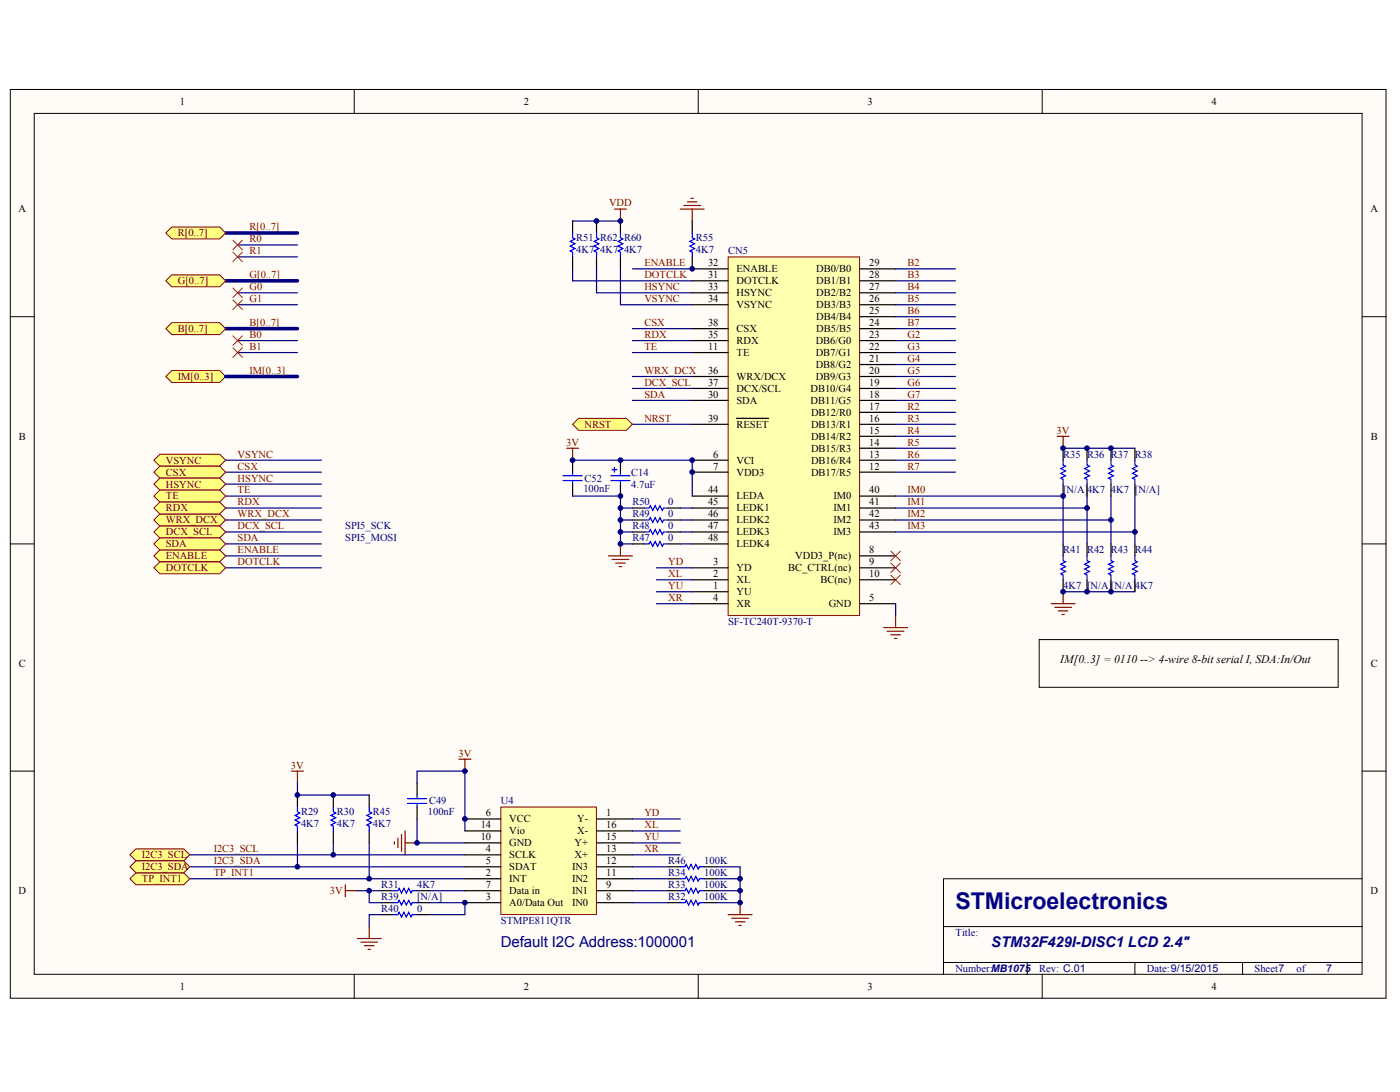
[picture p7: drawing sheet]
<svg xmlns="http://www.w3.org/2000/svg" width="258mm" height="201mm" viewBox="0 0 258 201" stroke-linecap="round" stroke-linejoin="round" font-family="sans-serif">
<defs><g id="words">
<text font-size="4.3" fill="#000080" x="176" y="167.4">STMicroelectronics</text>
<text font-size="2.8" fill="#000080" x="92.3" y="174.5">Default I2C Address:1000001</text>
<text font-size="2.7" fill="#000080" x="182.6" y="174.4">STM32F429I-DISC1 LCD 2.4&quot;</text>
<text font-size="2.1" x="195.3" y="122.1">IM[0..3]= 0110 --&gt; 4-wire 8-bit serial I, SDA:In/Out</text>
<text font-size="2" fill="#000080" x="244.3" y="179">7</text>
<g font-size="1.9">
<text x="33.1" y="19.3">1</text>
<text x="96.5" y="19.3">2</text>
<text x="159.8" y="19.3">3</text>
<text x="223.2" y="19.3">4</text>
<text x="3.4" y="39.1">A</text>
<text x="252.4" y="39.1">A</text>
<text x="130.4" y="49">32</text>
<text x="130.4" y="51.2">31</text>
<text x="130.4" y="53.4">33</text>
<text x="135.7" y="50.1">ENABLE</text>
<text x="135.7" y="52.3">DOTCLK</text>
<text x="150.4" y="50.1">DB0/B0</text>
<text x="150.4" y="52.3">DB1/B1</text>
<text x="160.1" y="49">29</text>
<text x="160.1" y="51.2">28</text>
<text x="160.1" y="53.4">27</text>
<text x="130.4" y="55.6">34</text>
<text x="135.7" y="54.5">HSYNC</text>
<text x="135.7" y="56.7">VSYNC</text>
<text x="150.4" y="54.5">DB2/B2</text>
<text x="150.4" y="56.7">DB3/B3</text>
<text x="150.4" y="58.9">DB4/B4</text>
<text x="160.1" y="55.6">26</text>
<text x="160.1" y="57.8">25</text>
<text x="130.4" y="60">38</text>
<text x="130.4" y="64.4">11</text>
<text x="130.4" y="62.2">35</text>
<text x="135.7" y="61.1">CSX</text>
<text x="135.7" y="65.5">TE</text>
<text x="135.7" y="63.3">RDX</text>
<text x="150.3" y="63.3">DB6/G0</text>
<text x="150.3" y="65.5">DB7/G1</text>
<text x="150.4" y="61.1">DB5/B5</text>
<text x="160.1" y="60">24</text>
<text x="160.1" y="62.2">23</text>
<text x="160.1" y="64.4">22</text>
<text x="130.4" y="71.1">37</text>
<text x="130.4" y="68.9">36</text>
<text x="135.7" y="70">WRX/DCX</text>
<text x="150.3" y="67.8">DB8/G2</text>
<text x="150.3" y="70">DB9/G3</text>
<text x="160.1" y="66.7">21</text>
<text x="160.1" y="68.9">20</text>
<text x="160.1" y="71.1">19</text>
<text x="130.4" y="77.7">39</text>
<text x="130.4" y="73.3">30</text>
<text x="135.7" y="72.2">DCX/SCL</text>
<text x="135.7" y="74.4">SDA</text>
<text x="149.3" y="72.2">DB10/G4</text>
<text x="149.3" y="74.4">DB11/G5</text>
<text x="149.4" y="76.6">DB12/R0</text>
<text x="160.1" y="73.3">18</text>
<text x="160.1" y="75.5">17</text>
<text x="160.1" y="77.7">16</text>
<text x="3.5" y="81">B</text>
<text x="135.7" y="78.8">RESET</text>
<text x="149.4" y="78.8">DB13/R1</text>
<text x="149.4" y="81">DB14/R2</text>
<text x="149.4" y="83.2">DB15/R3</text>
<text x="160.1" y="79.9">15</text>
<text x="160.1" y="82.1">14</text>
<text x="252.5" y="81">B</text>
<text x="131.4" y="86.5">7</text>
<text x="131.4" y="84.3">6</text>
<text x="135.7" y="87.6">VDD3</text>
<text x="135.7" y="85.4">VCI</text>
<text x="149.4" y="85.4">DB16/R4</text>
<text x="149.4" y="87.6">DB17/R5</text>
<text x="160.1" y="84.3">13</text>
<text x="160.1" y="86.5">12</text>
<text x="130.4" y="90.9">44</text>
<text x="130.4" y="93.1">45</text>
<text x="130.4" y="95.3">46</text>
<text x="135.7" y="92">LEDA</text>
<text x="135.7" y="94.2">LEDK1</text>
<text x="153.5" y="94.2">IM1</text>
<text x="153.5" y="92">IM0</text>
<text x="160.1" y="95.3">42</text>
<text x="160.1" y="93.1">41</text>
<text x="160.1" y="90.9">40</text>
<text x="130.4" y="97.5">47</text>
<text x="130.4" y="99.7">48</text>
<text x="135.7" y="96.4">LEDK2</text>
<text x="135.7" y="98.6">LEDK3</text>
<text x="135.7" y="100.8">LEDK4</text>
<text x="153.5" y="98.6">IM3</text>
<text x="153.5" y="96.4">IM2</text>
<text x="160.1" y="101.9">8</text>
<text x="160.1" y="97.5">43</text>
<text x="131.4" y="104.1">3</text>
<text x="131.4" y="106.3">2</text>
<text x="135.7" y="105.2">YD</text>
<text x="135.7" y="107.4">XL</text>
<text x="145.2" y="105.2">BC_CTRL(nc)</text>
<text x="146.5" y="103">VDD3_P(nc)</text>
<text x="151.1" y="107.4">BC(nc)</text>
<text x="160.1" y="104.1">9</text>
<text x="160.1" y="106.3">10</text>
<text x="131.4" y="108.5">1</text>
<text x="131.4" y="110.7">4</text>
<text x="135.7" y="109.6">YU</text>
<text x="135.7" y="111.8">XR</text>
<text x="152.7" y="111.8">GND</text>
<text x="160.1" y="110.7">5</text>
<text x="3.5" y="122.8">C</text>
<text x="252.5" y="122.8">C</text>
<text x="88.5" y="154.7">10</text>
<text x="88.5" y="152.5">14</text>
<text x="89.5" y="150.3">6</text>
<text x="93.8" y="151.4">VCC</text>
<text x="93.8" y="155.8">GND</text>
<text x="93.8" y="153.6">Vio</text>
<text x="105.8" y="155.8">Y+</text>
<text x="106.3" y="153.6">X-</text>
<text x="106.3" y="151.4">Y-</text>
<text x="111.6" y="150.3">1</text>
<text x="111.6" y="154.7">15</text>
<text x="111.6" y="152.5">16</text>
<text x="89.5" y="161.3">2</text>
<text x="89.5" y="156.9">4</text>
<text x="89.5" y="159.1">5</text>
<text x="93.8" y="158">SCLK</text>
<text x="93.8" y="160.2">SDAT</text>
<text x="105.4" y="160.2">IN3</text>
<text x="105.8" y="158">X+</text>
<text x="111.6" y="161.3">11</text>
<text x="111.6" y="159.1">12</text>
<text x="111.6" y="156.9">13</text>
<text x="3.4" y="164.6">D</text>
<text x="89.5" y="165.7">3</text>
<text x="89.5" y="163.5">7</text>
<text x="93.8" y="162.4">INT</text>
<text x="93.8" y="166.8">A0/Data Out</text>
<text x="93.8" y="164.6">Data in</text>
<text x="105.4" y="166.8">IN0</text>
<text x="105.4" y="164.6">IN1</text>
<text x="105.4" y="162.4">IN2</text>
<text x="111.6" y="165.7">8</text>
<text x="111.6" y="163.5">9</text>
<text x="252.4" y="164.6">D</text>
<text x="33.1" y="182.3">1</text>
<text x="96.5" y="182.3">2</text>
<text x="159.8" y="182.3">3</text>
<text x="223.2" y="182.3">4</text>
</g>
<g font-size="1.9" fill="#800000">
<text x="112.2" y="38">VDD</text>
<text x="32.8" y="43.5">R[0..7]</text>
<text x="46" y="42.4">R[0..7]</text>
<text x="46" y="44.6">R0</text>
<text x="46" y="46.8">R1</text>
<text x="32.8" y="52.3">G[0..7]</text>
<text x="46" y="51.2">G[0..7]</text>
<text x="46" y="53.4">G0</text>
<text x="118.7" y="53.4">HSYNC</text>
<text x="118.7" y="51.2">DOTCLK</text>
<text x="118.7" y="49">ENABLE</text>
<text x="167.2" y="49">B2</text>
<text x="167.2" y="51.2">B3</text>
<text x="167.2" y="53.4">B4</text>
<text x="46" y="55.6">G1</text>
<text x="118.7" y="55.6">VSYNC</text>
<text x="167.2" y="55.6">B5</text>
<text x="167.2" y="57.8">B6</text>
<text x="32.8" y="61.1">B[0..7]</text>
<text x="46" y="60">B[0..7]</text>
<text x="46" y="62.2">B0</text>
<text x="46" y="64.4">B1</text>
<text x="118.7" y="60">CSX</text>
<text x="118.7" y="62.2">RDX</text>
<text x="118.7" y="64.4">TE</text>
<text x="167.2" y="62.2">G2</text>
<text x="167.2" y="64.4">G3</text>
<text x="167.2" y="60">B7</text>
<text x="32.8" y="70">IM[0..3]</text>
<text x="46" y="68.9">IM[0..3]</text>
<text x="118.7" y="71.1">DCX_SCL</text>
<text x="118.7" y="68.9">WRX_DCX</text>
<text x="167.2" y="66.7">G4</text>
<text x="167.2" y="68.9">G5</text>
<text x="167.2" y="71.1">G6</text>
<text x="118.7" y="73.3">SDA</text>
<text x="118.7" y="77.7">NRST</text>
<text x="167.2" y="75.5">R2</text>
<text x="167.2" y="77.7">R3</text>
<text x="167.2" y="73.3">G7</text>
<text x="104.3" y="82.1">3V</text>
<text x="107.7" y="78.8">NRST</text>
<text x="167.2" y="79.9">R4</text>
<text x="167.2" y="82.1">R5</text>
<text x="194.6" y="79.9">3V</text>
<text x="30.5" y="85.4">VSYNC</text>
<text x="30.5" y="87.6">CSX</text>
<text x="30.5" y="89.8">HSYNC</text>
<text x="43.8" y="84.3">VSYNC</text>
<text x="43.8" y="88.7">HSYNC</text>
<text x="43.8" y="86.5">CSX</text>
<text x="167.2" y="84.3">R6</text>
<text x="167.2" y="86.5">R7</text>
<text x="30.5" y="92">TE</text>
<text x="30.5" y="94.2">RDX</text>
<text x="43.8" y="90.9">TE</text>
<text x="43.8" y="93.1">RDX</text>
<text x="43.8" y="95.3">WRX_DCX</text>
<text x="167.2" y="90.9">IM0</text>
<text x="167.2" y="93.1">IM1</text>
<text x="167.2" y="95.3">IM2</text>
<text x="30.5" y="96.4">WRX_DCX</text>
<text x="30.5" y="98.6">DCX_SCL</text>
<text x="30.5" y="100.8">SDA</text>
<text x="43.8" y="99.7">SDA</text>
<text x="43.8" y="101.9">ENABLE</text>
<text x="43.8" y="97.5">DCX_SCL</text>
<text x="167.2" y="97.5">IM3</text>
<text x="30.5" y="103">ENABLE</text>
<text x="30.5" y="105.2">DOTCLK</text>
<text x="43.8" y="104.1">DOTCLK</text>
<text x="123.1" y="104.1">YD</text>
<text x="123.1" y="106.3">XL</text>
<text x="123.1" y="110.7">XR</text>
<text x="123.1" y="108.5">YU</text>
<text x="53.6" y="141.5">3V</text>
<text x="84.4" y="139.3">3V</text>
<text x="118.7" y="150.3">YD</text>
<text x="118.7" y="154.7">YU</text>
<text x="118.7" y="152.5">XL</text>
<text x="26.1" y="158">I2C3_SCL</text>
<text x="26.1" y="160.2">I2C3_SDA</text>
<text x="39.4" y="161.3">TP_INT1</text>
<text x="39.4" y="159.1">I2C3_SDA</text>
<text x="39.4" y="156.9">I2C3_SCL</text>
<text x="118.7" y="156.9">XR</text>
<text x="26.1" y="162.4">TP_INT1</text>
<text x="60.8" y="164.6">3V</text>
</g>
<g font-size="1.9" fill="#000080">
<text x="106.1" y="44.4">R51 R62 R60</text>
<text x="106.1" y="46.6">4K7</text>
<text x="110.5" y="46.6">4K7</text>
<text x="114.9" y="46.6">4K7</text>
<text x="128.2" y="44.4">R55</text>
<text x="128.2" y="46.6">4K7</text>
<text x="134.1" y="46.8">CN5</text>
<text x="107.7" y="88.7">C52</text>
<text x="116.3" y="87.6">C14</text>
<text x="116.3" y="89.8">4.7uF</text>
<text x="195.8" y="84.3">R35 R36</text>
<text x="204.6" y="84.3">R37</text>
<text x="209" y="84.3">R38</text>
<text x="107.5" y="90.7">100nF</text>
<text x="116.5" y="93.1">R50</text>
<text x="116.5" y="95.3">R49</text>
<text x="123.1" y="93.1">0</text>
<text x="123.1" y="95.3">0</text>
<text x="195.8" y="90.9">[N/A]4K7</text>
<text x="204.6" y="90.9">4K7</text>
<text x="209" y="90.9">[N/A]</text>
<text x="63.6" y="99.7">SPI5_MOSI</text>
<text x="63.6" y="97.5">SPI5_SCK</text>
<text x="116.5" y="97.5">R48</text>
<text x="116.5" y="99.7">R47</text>
<text x="123.1" y="97.5">0</text>
<text x="123.1" y="99.7">0</text>
<text x="195.8" y="101.9">R41 R42</text>
<text x="204.6" y="101.9">R43</text>
<text x="209" y="101.9">R44</text>
<text x="195.8" y="108.5">4K7 [N/A]</text>
<text x="204.6" y="108.5">[N/A]</text>
<text x="209" y="108.5">4K7</text>
<text x="134.1" y="115.1">SF-TC240T-9370-T</text>
<text x="79" y="148.1">C49</text>
<text x="92.3" y="148.1">U4</text>
<text x="55.4" y="150.1">R29</text>
<text x="55.4" y="152.3">4K7</text>
<text x="62.1" y="150.1">R30</text>
<text x="62.1" y="152.3">4K7</text>
<text x="68.7" y="150.1">R45</text>
<text x="68.7" y="152.3">4K7</text>
<text x="78.8" y="150.1">100nF</text>
<text x="123.1" y="159.1">R46</text>
<text x="123.1" y="161.3">R34</text>
<text x="129.7" y="159.1">100K</text>
<text x="129.7" y="161.3">100K</text>
<text x="70.2" y="163.5">R31</text>
<text x="70.2" y="165.7">R39</text>
<text x="70.2" y="167.9">R40</text>
<text x="76.8" y="163.5">4K7</text>
<text x="76.8" y="165.7">[N/A]</text>
<text x="76.8" y="167.9">0</text>
<text x="123.1" y="163.5">R33</text>
<text x="123.1" y="165.7">R32</text>
<text x="129.7" y="163.5">100K</text>
<text x="129.7" y="165.7">100K</text>
<text x="92.3" y="170.2">STMPE811QTR</text>
<text x="176" y="172.4">Title:</text>
<text x="176" y="179">Number:MB1075</text>
<text x="191.4" y="179">Rev: C.01</text>
<text x="211.3" y="179">Date:9/15/2015</text>
<text x="231.1" y="179">Sheet7</text>
<text x="238.8" y="179">of</text>
</g>
</g></defs>
<g fill="#fffcf8" stroke="#000" stroke-width=".18">
<path d="M1.9 16.5h253.4v167.3h-253.4z"/>
<path d="M6.3 20.9h244.6v158.5h-244.6z"/>
</g>
<g fill="none" stroke="#000" stroke-width=".18">
<path d="M65.3 16.5v4.4M128.6 16.5v4.4M192 16.5v4.4M1.9 58.3h4.4M250.9 58.3h4.4M1.9 100.2h4.4M250.9 100.2h4.4M1.9 142h4.4M250.9 142h4.4M65.3 179.4v4.4M128.6 179.4v4.4M173.8 170.6h77.1"/>
<path d="M173.8 177.2h77.1M189.2 177.2v2.2M192 179.4v4.4M209 177.2v2.2M228.9 177.2v2.2M250.9 161.8h-77.1v17.6"/>
</g>
<g fill="none" stroke="#800000" stroke-width=".22">
<path d="M84.5 139.8h2.2M85.6 139.8v2.2M53.7 142h2.2M54.8 142v2.2M72.6 155v.4M73.3 154.3v1.8M74 153.7v3.1M74.6 153v4.4M74.6 155.2h2.2M63.6 162.9v2.2M63.6 164h2.2M65.8 172.8h4.4"/>
<path d="M66.5 173.5h3.1M67.1 174.1h1.8M67.8 174.8h.4M68 170.6v2.2M134.1 168.4h4.4M134.8 169.1h3.1M135.4 169.7h1.8M136.1 170.4h.4M136.3 166.2v2.2"/>
</g>
<g fill="none" stroke="#000080" stroke-width=".22">
<path d="M35 157.4h50.6M35 159.6h50.6M54.8 144.2v2.2h13.2M54.8 155.2v4.4M61.4 155.2v2.2M68 155.2v6.6M76.8 150.8v4.4h8.8M76.8 144.2v-2.2h8.8v11M116.5 157.4h8.8M116.5 159.6h6.6M116.5 150.8h8.8M116.5 153h8.8"/>
<path d="M116.5 155.2h8.8M131.9 159.6h4.4v4.4h-4.4M35 161.8h50.6M65.8 164h4.4M68 164v2.2h2.2M79 164h6.6M116.5 164h6.6M116.5 161.8h6.6M116.5 166.2h6.6M131.9 161.8h4.4M136.3 164v2.2h-4.4"/>
</g>
<path d="M92.3 148.6h17.6v19.8h-17.6z" fill="#ffffb0" stroke="#800000" stroke-width=".18"/>
<g fill="none" stroke="#000" stroke-width=".22">
<path d="M85.6 150.8h6.7M85.6 157.4h6.7M85.6 159.6h6.7M85.6 155.2h6.7M85.6 153h6.7M109.9 150.8h6.6M109.9 157.4h6.6M109.9 159.6h6.6M109.9 155.2h6.6M109.9 153h6.6M85.6 161.8h6.7M85.6 166.2h6.7"/>
<path d="M85.6 164h6.7M109.9 161.8h6.6M109.9 166.2h6.6M109.9 164h6.6"/>
</g>
<path d="M23.9 161.8l1.1-1.1h8.9l1.1 1.1-1.1 1.1h-8.9z" fill-rule="evenodd" fill="#ffff80" stroke="#800000" stroke-width=".18"/>
<g fill="none" stroke="#800000" stroke-width=".22">
<path d="M113.2 38.5h2.2M114.3 38.5v2.2M125.3 38.5h4.4M126 37.8h3.1M126.6 37.2h1.8M127.3 36.5h.4M127.5 38.5v2.2M104.4 82.5h2.2M105.5 82.5v2.2M194.7 80.3h2.2M195.8 80.3v2.2M193.6 111.2h4.4"/>
<path d="M194.3 111.8h3.1M194.9 112.5h1.8M195.6 113.2h.4M195.8 109v2.2"/>
</g>
<g fill="none" stroke="#000080" stroke-width=".22">
<path d="M105.5 49.5v2.2h22M105.5 40.7h8.8M109.9 49.5v4.4h17.6M114.3 49.5v6.6h13.2M116.5 49.5h11M105.5 91.3h8.8v2.3M165 91.3h30.8v8.9M165 93.6h35.2M165 95.8h39.6M195.8 82.5h13.2M200.2 91.3v8.9M204.6 91.3v8.9"/>
<path d="M209 91.3v8.9M195.8 109h13.2"/>
</g>
<path d="M114.3 84.7v2.2M114.3 89.1v2.2" fill="none" stroke="#000" stroke-width=".22"/>
<path d="M112.5 87.6h3.6M112.5 88.5h3.6M112.7 86.5h.9M113.2 86.1v.8M114.3 86.9v.7M114.3 88.5v.6" fill="none" stroke="#00f" stroke-width=".22"/>
<path d="M134.1 47.3h24.2v66h-24.2z" fill="#ffffb0" stroke="#800000" stroke-width=".18"/>
<g fill="none" stroke="#000" stroke-width=".22">
<path d="M127.5 49.5h6.6M127.5 51.7h6.6M127.5 53.9h6.6M127.5 56.1h6.6M158.4 49.5h6.6M158.4 51.7h6.6M158.4 53.9h6.6M158.4 56.1h6.6M158.4 58.3h6.6M127.5 60.5h6.6M127.5 71.5h6.6M127.5 64.9h6.6"/>
<path d="M127.5 69.3h6.6M127.5 62.7h6.6M127.5 78.1h6.6M127.5 73.7h6.6M135.7 77h5.9M158.4 60.5h6.6M158.4 71.5h6.6M158.4 64.9h6.6M158.4 69.3h6.6M158.4 62.7h6.6M158.4 78.1h6.6M158.4 73.7h6.6"/>
<path d="M158.4 67.1h6.6M158.4 75.9h6.6M127.5 86.9h6.6M127.5 98h6.6M127.5 95.8h6.6M127.5 93.6h6.6M127.5 91.3h6.6M127.5 84.7h6.6M158.4 86.9h6.6M158.4 98h6.6M158.4 95.8h6.6M158.4 93.6h6.6"/>
<path d="M158.4 91.3h6.6M158.4 84.7h6.6M158.4 80.3h6.6M158.4 82.5h6.6M127.5 104.6h6.6M127.5 106.8h6.6M127.5 100.2h6.6M127.5 109h6.6M127.5 111.2h6.6M158.4 102.4h6.6M158.4 104.6h6.6M158.4 106.8h6.6"/>
<path d="M158.4 111.2h6.6"/>
</g>
<g fill="none" stroke="#000080" stroke-width=".22">
<path d="M165 49.5h11M165 51.7h11M165 53.9h11M165 56.1h11M165 58.3h11M116.5 60.5h11M116.5 62.7h11M116.5 64.9h11M116.5 69.3h11M116.5 71.5h11M116.5 73.7h11M116.5 78.1h11"/>
<path d="M165 60.5h11M165 62.7h11M165 64.9h11M165 67.1h11M165 69.3h11M165 71.5h11M165 73.7h11M165 75.9h11M165 78.1h11M105.5 84.7h22v6.6M114.3 98h2.2M114.3 95.8h2.2"/>
<path d="M116.5 93.6h-2.2v6.6h2.2M125.3 98h2.2M125.3 93.6h2.2M125.3 95.8h2.2M165 80.3h11M165 82.5h11M165 84.7h11M165 86.9h11M165 98h44M120.9 104.6h6.6M120.9 106.8h6.6M120.9 109h6.6"/>
<path d="M120.9 111.2h6.6M125.3 100.2h2.2M165 111.2v2.2"/>
</g>
<path d="M164.1 101.5l1.8 1.7M164.1 103.7l1.8 1.7M164.1 105.9l1.8 1.7M165.9 101.5l-1.8 1.7M165.9 103.7l-1.8 1.7M165.9 105.9l-1.8 1.7" fill="none" stroke="#f00" stroke-width=".18"/>
<path d="M112.1 102.4h4.4M112.7 103h3.1M113.4 103.7h1.8M114.1 104.3h.4M114.3 100.2v2.2M162.8 115.6h4.4M163.4 116.2h3.1M164.1 116.9h1.8M164.8 117.6h.4M165 113.4v2.2" fill="none" stroke="#800000" stroke-width=".22"/>
<path d="M41.6 51.7h13.2M41.6 42.9h13.2M41.6 60.5h13.2" fill="none" stroke="#000080" stroke-width=".66"/>
<path d="M105.5 78.1l1.1-1.1h8.8l1.1 1.1-1.1 1.1h-8.8z" fill-rule="evenodd" fill="#ffff80" stroke="#800000" stroke-width=".18"/>
<g fill="none" stroke="#000080" stroke-width=".22">
<path d="M43.8 53.9h11M43.8 56.1h11M43.8 45.1h11M43.8 47.3h11M43.8 62.7h11M43.8 64.9h11M41.6 84.7h17.6M41.6 86.9h17.6M41.6 89.1h17.6M41.6 91.3h17.6M41.6 93.6h17.6M41.6 95.8h17.6"/>
<path d="M41.6 98h17.6M41.6 100.2h17.6"/>
</g>
<path d="M42.9 53l1.8 1.8M42.9 55.2l1.8 1.8M42.9 44.2l1.8 1.8M42.9 46.4l1.8 1.8M44.7 53l-1.8 1.8M44.7 55.2l-1.8 1.8M44.7 44.2l-1.8 1.8M44.7 46.4l-1.8 1.8M42.9 61.8l1.8 1.8M42.9 64l1.8 1.8M44.7 61.8l-1.8 1.8M44.7 64l-1.8 1.8" fill="none" stroke="#f00" stroke-width=".18"/>
<path d="M191.4 117.8h55.1v8.8h-55.1z" fill="none" stroke="#000" stroke-width=".18"/>
<path d="M30.5 69.3l1.1-1.1h8.9l1.1 1.1-1.1 1.1h-8.9z" fill-rule="evenodd" fill="#ffff80" stroke="#800000" stroke-width=".18"/>
<path d="M41.6 69.3h13.2" fill="none" stroke="#000080" stroke-width=".66"/>
<path d="M41.6 102.4h17.6M41.6 104.6h17.6" fill="none" stroke="#000080" stroke-width=".22"/>
<g fill="#ffff80" stroke="#800000" stroke-width=".18">
<path d="M30.5 42.9l1.1-1.1h8.9l1.1 1.1-1.1 1.1h-8.9z" fill-rule="evenodd"/>
<path d="M30.5 51.7l1.1-1.1h8.9l1.1 1.1-1.1 1.1h-8.9z" fill-rule="evenodd"/>
<path d="M30.5 60.5l1.1-1.1h8.9l1.1 1.1-1.1 1.1h-8.9z" fill-rule="evenodd"/>
<path d="M28.3 84.7l1.1-1.1h11.1l1.1 1.1-1.1 1.1h-11.1z" fill-rule="evenodd"/>
<path d="M28.3 86.9l1.1-1.1h11.1l1.1 1.1-1.1 1.1h-11.1z" fill-rule="evenodd"/>
<path d="M28.3 89.1l1.1-1.1h11.1l1.1 1.1-1.1 1.1h-11.1z" fill-rule="evenodd"/>
<path d="M28.3 91.3l1.1-1.1h11.1l1.1 1.1-1.1 1.2h-11.1z" fill-rule="evenodd"/>
<path d="M28.3 95.8l1.1-1.1h11.1l1.1 1.1-1.1 1.1h-11.1z" fill-rule="evenodd"/>
<path d="M28.3 93.6l1.1-1.1h11.1l1.1 1.1-1.1 1.1h-11.1z" fill-rule="evenodd"/>
<path d="M28.3 102.4l1.1-1.1h11.1l1.1 1.1-1.1 1.1h-11.1z" fill-rule="evenodd"/>
<path d="M28.3 104.6l1.1-1.1h11.1l1.1 1.1-1.1 1.1h-11.1z" fill-rule="evenodd"/>
<path d="M28.3 98l1.1-1.1h11.1l1.1 1.1-1.1 1.1h-11.1z" fill-rule="evenodd"/>
<path d="M28.3 100.2l1.1-1.1h11.1l1.1 1.1-1.1 1.1h-11.1z" fill-rule="evenodd"/>
<path d="M23.9 157.4l1.1-1.1h8.9l1.1 1.1-1.1 1.1h-8.9z" fill-rule="evenodd"/>
<path d="M23.9 159.6l1.1-1.1h8.9l1.1 1.1-1.1 1.1h-8.9z" fill-rule="evenodd"/>
</g>
<g fill="none" stroke="#000" stroke-width=".22">
<path d="M105.5 40.7v2.2M105.5 47.3v2.2M109.9 40.7v2.2M109.9 47.3v2.2M114.3 40.7v2.2M114.3 47.3v2.2M127.5 40.7v2.2M127.5 47.3v2.2M105.5 84.7v2.2M105.5 89.1v2.2M116.5 93.6h2.2M116.5 95.8h2.2"/>
<path d="M116.5 98h2.2M123.1 93.6h2.2M123.1 95.8h2.2M123.1 98h2.2M195.8 82.5v2.2M195.8 89.1v2.2M200.2 82.5v2.2M200.2 89.1v2.2M204.6 82.5v2.2M204.6 89.1v2.2M209 82.5v2.2M209 89.1v2.2"/>
<path d="M116.5 100.2h2.2M123.1 100.2h2.2M195.8 100.2v2.2M195.8 106.8v2.2M200.2 100.2v2.2M200.2 106.8v2.2M204.6 100.2v2.2M204.6 106.8v2.2M209 100.2v2.2M209 106.8v2.2M54.8 146.4v2.2M54.8 153v2.2"/>
<path d="M61.4 146.4v2.2M61.4 153v2.2M68 146.4v2.2M68 153v2.2M76.8 144.2v2.2M76.8 148.6v2.2M123.1 159.6h2.2M129.7 159.6h2.2M70.2 164h2.2M70.2 166.2h2.2M70.2 168.4h2.2M76.8 164h2.2"/>
<path d="M76.8 166.2h2.2M76.8 168.4h2.2M123.1 161.8h2.2M123.1 164h2.2M123.1 166.2h2.2M129.7 161.8h2.2M129.7 164h2.2M129.7 166.2h2.2"/>
</g>
<g fill="none" stroke="#00f" stroke-width=".22">
<path d="M105.5 42.9v.9l.4 .2-.9 .4 .9 .5-.9 .4 .9 .5-.9 .4 .5 .2v.9M109.9 42.9v.9l.4 .2-.9 .4 .9 .5-.9 .4 .9 .5-.9 .4 .5 .2v.9M114.3 42.9v.9l.4 .2-.9 .4 .9 .5-.9 .4 .9 .5-.9 .4 .5 .2v.9M127.5 42.9v.9l.5 .2-.9 .4 .9 .5-.9 .4 .9 .5-.9 .4 .4 .2v.9M103.7 87.6h3.5M103.7 88.5h3.5M105.5 86.9v.7M105.5 88.5v.6M118.7 93.6h.9l.2-.5 .4 .9 .5-.9 .4 .9 .5-.9 .4 .9 .2-.4h.9M118.7 95.8h.9l.2-.5 .4 .9 .5-.9 .4 .9 .5-.9 .4 .9 .2-.4h.9M118.7 98h.9l.2-.5 .4 .9 .5-.9 .4 .9 .5-.9 .4 .9 .2-.4h.9M195.8 84.7v.9l.5 .2-.9 .5 .9 .4-.9 .5 .9 .4-.9 .4 .4 .3v.8"/>
<path d="M200.2 84.7v.9l.5 .2-.9 .5 .9 .4-.9 .5 .9 .4-.9 .4 .4 .3v.8M204.6 84.7v.9l.5 .2-.9 .5 .9 .4-.9 .5 .9 .4-.9 .4 .4 .3v.8M209 84.7v.9l.5 .2-.9 .5 .9 .4-.9 .5 .9 .4-.9 .4 .4 .3v.8M118.7 100.2h.9l.2-.5 .4 .9 .5-.9 .4 .9 .5-.9 .4 .9 .2-.4h.9M195.8 102.4v.8l.5 .3-.9 .4 .9 .4-.9 .5 .9 .4-.9 .5 .4 .2v.9M200.2 102.4v.8l.5 .3-.9 .4 .9 .4-.9 .5 .9 .4-.9 .5 .4 .2v.9M204.6 102.4v.8l.5 .3-.9 .4 .9 .4-.9 .5 .9 .4-.9 .5 .4 .2v.9M209 102.4v.8l.5 .3-.9 .4 .9 .4-.9 .5 .9 .4-.9 .5 .4 .2v.9M54.8 148.6v.9l.4 .2-.9 .4 .9 .5-.9 .4 .9 .5-.9 .4 .5 .2v.9M61.4 148.6v.9l.4 .2-.8 .4 .8 .5-.8 .4 .8 .5-.8 .4 .4 .2v.9M68 148.6v.9l.5 .2-.9 .4 .9 .5-.9 .4 .9 .5-.9 .4 .4 .2v.9M75.1 147.1h3.5"/>
<path d="M75.1 147.9h3.5M76.8 146.4v.7M76.8 147.9v.7M125.3 159.6h.9l.2-.4 .4 .9 .5-.9 .4 .9 .5-.9 .4 .9 .2-.5h.9M72.4 164h.9l.2-.4 .5 .9 .4-.9 .4 .9 .5-.9 .4 .9 .2-.5h.9M72.4 166.2h.9l.2-.4 .5 .9 .4-.9 .4 .9 .5-.9 .4 .9 .2-.5h.9M72.4 168.4h.9l.2-.4 .5 .9 .4-.9 .4 .9 .5-.9 .4 .9 .2-.5h.9M125.3 161.8h.9l.2-.4 .4 .9 .5-.9 .4 .9 .5-.9 .4 .9 .2-.5h.9M125.3 164h.9l.2-.4 .4 .9 .5-.9 .4 .9 .5-.9 .4 .9 .2-.5h.9M125.3 166.2h.9l.2-.4 .4 .9 .5-.9 .4 .9 .5-.9 .4 .9 .2-.5h.9"/>
</g>
<path d="M70.2 168.4h-2.2v2.2M79 166.2h6.6v2.2h-6.6" fill="none" stroke="#000080" stroke-width=".22"/>
<g fill="#000080" stroke="#000080" stroke-width=".18">
<circle cx="54.8" cy="159.6" r=".43"/>
<circle cx="54.8" cy="146.4" r=".43"/>
<circle cx="61.4" cy="157.4" r=".43"/>
<circle cx="61.4" cy="146.4" r=".43"/>
<circle cx="68" cy="164" r=".43"/>
<circle cx="68" cy="161.8" r=".43"/>
<circle cx="76.8" cy="155.2" r=".43"/>
<circle cx="85.6" cy="166.2" r=".43"/>
<circle cx="85.6" cy="150.8" r=".43"/>
<circle cx="85.6" cy="142" r=".43"/>
<circle cx="105.5" cy="84.7" r=".43"/>
<circle cx="109.9" cy="40.7" r=".43"/>
<circle cx="114.3" cy="100.1" r=".43"/>
<circle cx="114.3" cy="97.9" r=".43"/>
<circle cx="114.3" cy="95.7" r=".43"/>
<circle cx="114.3" cy="93.5" r=".43"/>
<circle cx="114.3" cy="91.3" r=".43"/>
<circle cx="114.3" cy="84.7" r=".43"/>
<circle cx="114.3" cy="40.7" r=".43"/>
<circle cx="127.5" cy="86.9" r=".43"/>
<circle cx="127.5" cy="84.7" r=".43"/>
<circle cx="127.5" cy="49.5" r=".43"/>
<circle cx="136.3" cy="166.2" r=".43"/>
<circle cx="136.3" cy="164" r=".43"/>
<circle cx="136.3" cy="161.8" r=".43"/>
<circle cx="195.8" cy="109" r=".43"/>
<circle cx="195.8" cy="91.3" r=".43"/>
<circle cx="195.8" cy="82.5" r=".43"/>
<circle cx="200.2" cy="109" r=".43"/>
<circle cx="200.2" cy="93.5" r=".43"/>
<circle cx="200.2" cy="82.5" r=".43"/>
<circle cx="204.6" cy="109" r=".43"/>
<circle cx="204.6" cy="95.7" r=".43"/>
<circle cx="204.6" cy="82.5" r=".43"/>
<circle cx="209" cy="97.9" r=".43"/>
</g>
<use href="#words"/>
</svg>
